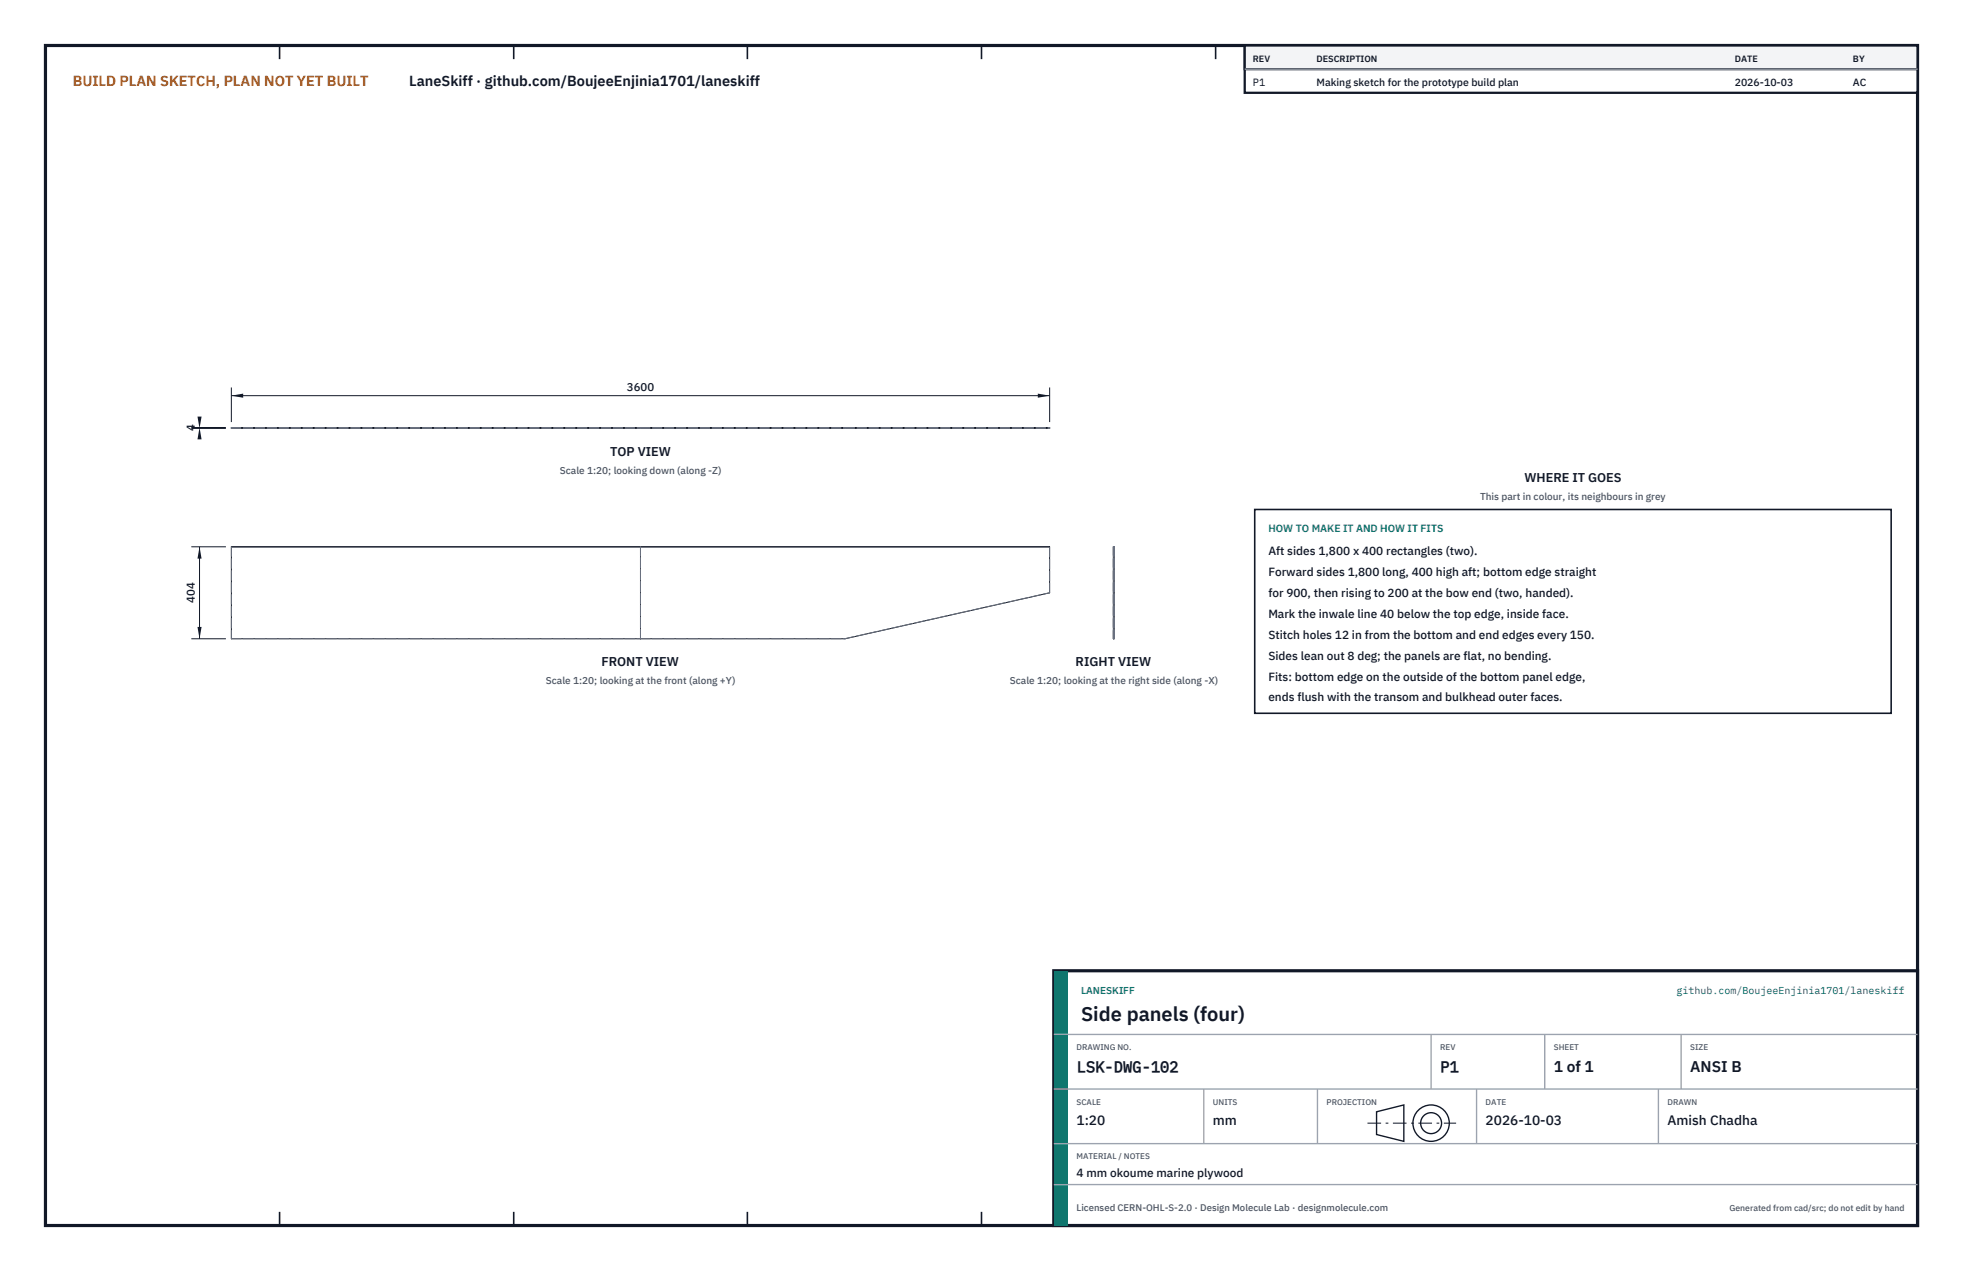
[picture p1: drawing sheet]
<svg xmlns="http://www.w3.org/2000/svg" width="432mm" height="279mm" viewBox="0 0 432 279" stroke-linecap="round" stroke-linejoin="round" font-family="sans-serif">
<defs><g id="words">
<text font-size="4.4" fill="#111827" x="237.8" y="224.4">Side panels (four)</text>
<g font-size="3.4" fill="#111827">
<text x="236.8" y="235.6">LSK-DWG-102</text>
<text x="316.8" y="235.6">P1</text>
<text x="341.8" y="235.6">1 of 1</text>
<text x="371.8" y="235.6">ANSI B</text>
</g>
<text font-size="3.2" fill="#b45309" x="16" y="19">BUILD PLAN SKETCH, PLAN NOT YET BUILT</text>
<text font-size="3.2" fill="#111827" x="90" y="19">LaneSkiff · github.com/BoujeeEnjinia1701/laneskiff</text>
<g font-size="3" fill="#111827">
<text x="236.8" y="247.2">1:20</text>
<text x="266.8" y="247.2">mm</text>
<text x="326.8" y="247.2">2026-10-03</text>
<text x="366.8" y="247.2">Amish Chadha</text>
</g>
<g font-size="2.8" fill="#111827">
<text x="134.2" y="100.2">TOP VIEW</text>
<text x="335.3" y="106">WHERE IT GOES</text>
<text x="132.3" y="146.4">FRONT VIEW</text>
<text x="236.6" y="146.4">RIGHT VIEW</text>
</g>
<g font-size="2.6" fill="#111827">
<text x="279" y="122">Aft sides 1,800 x 400 rectangles (two).</text>
<text x="279" y="126.6">Forward sides 1,800 long, 400 high aft; bottom edge straight</text>
<text x="279" y="131.2">for 900, then rising to 200 at the bow end (two, handed).</text>
<text x="279" y="135.8">Mark the inwale line 40 below the top edge, inside face.</text>
<text x="279" y="140.4">Stitch holes 12 in from the bottom and end edges every 150.</text>
<text x="279" y="145">Sides lean out 8 deg; the panels are flat, no bending.</text>
<text x="279" y="149.6">Fits: bottom edge on the outside of the bottom panel edge,</text>
<text x="279" y="154.2">ends flush with the transom and bulkhead outer faces.</text>
<text x="236.8" y="258.8">4 mm okoume marine plywood</text>
</g>
<g font-size="2.5" fill="#111827">
<text x="137.9" y="86">3600</text>
<text x="42.9" y="94.8" transform="rotate(-90 42.9 94.8)">4</text>
<text x="42.9" y="132.6" transform="rotate(-90 42.9 132.6)">404</text>
</g>
<g font-size="2.3" fill="#111827">
<text x="275.6" y="18.8">P1</text>
<text x="289.6" y="18.8">Making sketch for the prototype build plan</text>
<text x="381.6" y="18.8">2026-10-03</text>
<text x="407.6" y="18.8">AC</text>
</g>
<text font-size="2.3" fill="#0f766e" x="279" y="117">HOW TO MAKE IT AND HOW IT FITS</text>
<g font-size="2.2" fill="#4b5563">
<text x="123.1" y="104.2">Scale 1:20; looking down (along -Z)</text>
<text x="325.6" y="110">This part in colour, its neighbours in grey</text>
<text x="120.1" y="150.4">Scale 1:20; looking at the front (along +Y)</text>
<text x="222.1" y="150.4">Scale 1:20; looking at the right side (along -X)</text>
</g>
<g font-size="2.2" fill="#0f766e">
<text x="237.8" y="218.4">LANESKIFF</text>
<text x="368.8" y="218.4">github.com/BoujeeEnjinia1701/laneskiff</text>
</g>
<text font-size="2.1" fill="#4b5563" x="236.8" y="266.2">Licensed CERN-OHL-S-2.0 · Design Molecule Lab · designmolecule.com</text>
<g font-size="2" fill="#111827">
<text x="275.6" y="13.6">REV</text>
<text x="289.6" y="13.6">DESCRIPTION</text>
<text x="381.6" y="13.6">DATE</text>
<text x="407.6" y="13.6">BY</text>
</g>
<text font-size="1.9" fill="#4b5563" x="380.4" y="266.2">Generated from cad/src; do not edit by hand</text>
<g font-size="1.8" fill="#4b5563">
<text x="236.8" y="230.8">DRAWING NO.</text>
<text x="316.8" y="230.8">REV</text>
<text x="341.8" y="230.8">SHEET</text>
<text x="371.8" y="230.8">SIZE</text>
<text x="236.8" y="242.8">SCALE</text>
<text x="266.8" y="242.8">UNITS</text>
<text x="291.8" y="242.8">PROJECTION</text>
<text x="326.8" y="242.8">DATE</text>
<text x="366.8" y="242.8">DRAWN</text>
<text x="236.8" y="254.8">MATERIAL / NOTES</text>
</g>
</g></defs>
<path d="M10 10h411.8v259.4h-411.8z" fill="none" stroke="#111827" stroke-width=".7" stroke-linecap="butt"/>
<g fill="none" stroke="#111827" stroke-width=".35">
<path d="M61.5 10v3M113 10v3M164.4 10v3M215.9 10v3M267.4 10v3M318.9 10v3M370.3 10v3M61.5 266.4v3M113 266.4v3M164.4 266.4v3M215.9 266.4v3M267.4 266.4v3"/>
<path d="M318.9 266.4v3M370.3 266.4v3"/>
</g>
<path d="M50.9 94h180v.2h-180zM140.9 94v.2M50.9 120.2h180v10.1l-45 10.1h-135zM140.9 120.2v20.2M244.9 120.2h.2v20.2h-.2zM245.1 130.3h-.2" fill="none" stroke="#111727" stroke-width=".22"/>
<g fill="none" stroke="#6a7180" stroke-width=".22" stroke-dasharray="2.1 .5">
<path d="M50.9 94.2v-.2M50.9 94h90M50.9 94.2h90M140.9 94.2v-.2M140.9 94h45M140.9 94.2h45M185.9 94.2v-.2M185.9 94h45M185.9 94.2h45M230.9 94.2v-.2M50.9 120.2v20.2M140.9 120.2v20.2"/>
<path d="M230.9 130.3v-10.1M230.9 130.3h.1M244.9 120.2v20.2M244.9 120.2h.2M245.1 120.2v20.2M50.9 140.4h.1M50.9 140.4h90M140.9 140.4h.1M140.9 140.4v-20.2M140.9 140.4h45M185.9 140.4h.1M185.9 140.4l45-10.1"/>
<path d="M244.9 140.4h.2M244.9 140.4v-20.2M245.1 140.4v-20.2"/>
</g>
<path d="M50.9 85.2v7.6M50.9 87h180M230.9 85.2v7.6" fill="none" stroke="#111827" stroke-width=".22"/>
<path d="M50.9 87l2.6-.5v.9zM228.3 86.5v.9l2.6-.4z" fill="#111827"/>
<path d="M42.1 94h7.6M42.1 94.2h7.6M43.9 94v.2" fill="none" stroke="#111827" stroke-width=".22"/>
<path d="M43.9 94l-.5 2.6h.9zM43.4 91.6h.9l-.4 2.6z" fill="#111827"/>
<path d="M42.1 120.2h7.6M43.9 120.2v20.2M42.1 140.4h7.6" fill="none" stroke="#111827" stroke-width=".22"/>
<path d="M43.9 120.2l-.5 2.6h.9zM43.4 137.8h.9l-.4 2.6z" fill="#111827"/>
<path d="M276 112h140v44.8h-140z" fill="#fff" stroke="#111827" stroke-width=".35"/>
<path d="M273.8 10h148v10.4h-148z" fill="#fff" stroke="#111827" stroke-width=".5"/>
<path d="M273.8 10h148v5.2h-148z" fill="#f3f4f6" stroke="#111827" stroke-width=".5"/>
<path d="M273.8 15.2h148" fill="none" stroke="#9ca3af" stroke-width=".3"/>
<path d="M231.8 213.4h190v56h-190z" fill="#fff" stroke="#111827" stroke-width=".7" stroke-linecap="butt"/>
<path d="M231.8 213.4h3v56h-3z" fill="#0f766e"/>
<path d="M231.8 227.4h190M231.8 239.4h190M264.8 239.4v12M289.8 239.4v12M314.8 227.4v12M324.8 239.4v12M339.8 227.4v12M364.8 239.4v12M369.8 227.4v12M231.8 251.4h190M231.8 260.4h190" fill="none" stroke="#9ca3af" stroke-width=".3"/>
<g fill="none" stroke="#111827" stroke-width=".3">
<path d="M302.8 244.4l6-1.5v8l-6-1.5z"/>
<circle cx="314.8" cy="246.9" r="4"/>
<circle cx="314.8" cy="246.9" r="2.3"/>
</g>
<path d="M300.8 246.9h19.5" fill="none" stroke="#111827" stroke-width=".22" stroke-dasharray="3 1 .6 1" stroke-linecap="butt"/>
<use href="#words"/>
</svg>
